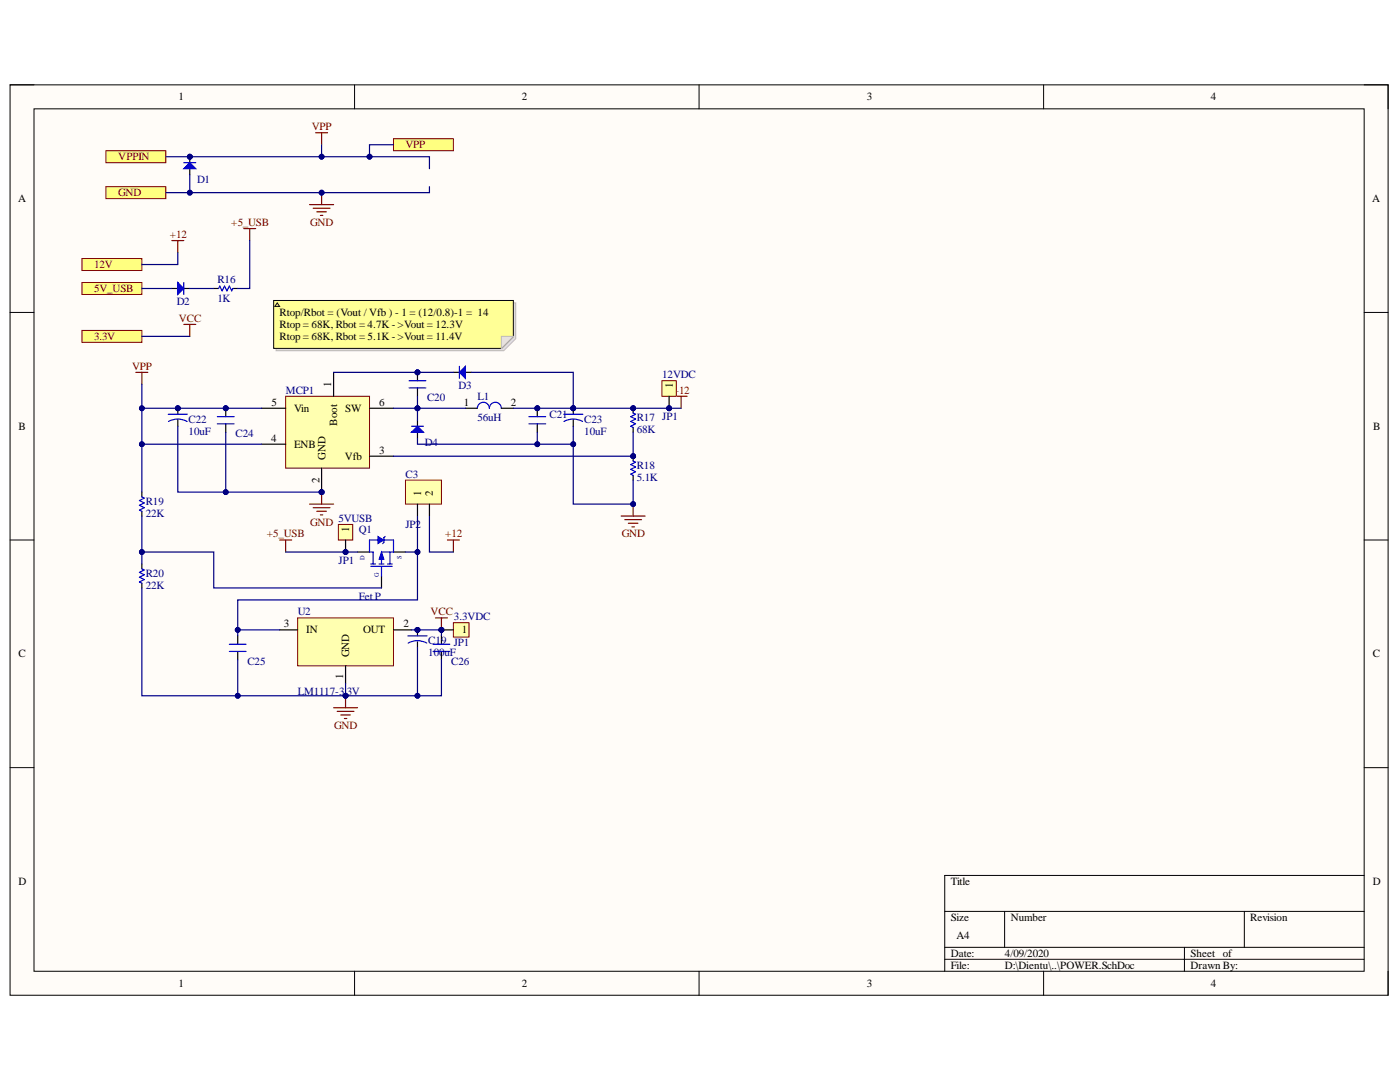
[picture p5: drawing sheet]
<svg xmlns="http://www.w3.org/2000/svg" width="279mm" height="216mm" viewBox="0 0 279 216" stroke-linecap="round" stroke-linejoin="round" font-family="sans-serif">
<defs><g id="words">
<g font-size="2.2">
<text x="35.6" y="20">1</text>
<text x="104.2" y="20">2</text>
<text x="173" y="20">3</text>
<text x="241.7" y="20">4</text>
<text x="3.6" y="40.3">A</text>
<text x="273.9" y="40.3">A</text>
<text x="55.8" y="63.1">Rtop/Rbot = (Vout / Vfb ) - 1 = (12/0.8)-1 = 14</text>
<text x="55.8" y="65.4">Rtop = 68K, Rbot = 4.7K - &gt;Vout = 12.3V</text>
<text x="55.8" y="67.8">Rtop = 68K, Rbot = 5.1K - &gt;Vout = 11.4V</text>
<text x="66.1" y="77.2" transform="rotate(-90 66.1 77.2)">1</text>
<text x="134.3" y="77.4" transform="rotate(-90 134.3 77.4)">1</text>
<text x="54.2" y="81">5</text>
<text x="58.7" y="82.1">Vin</text>
<text x="68.9" y="82.1">SW</text>
<text x="75.7" y="81">6</text>
<text x="92.6" y="81">1</text>
<text x="102" y="81">2</text>
<text x="3.7" y="85.8">B</text>
<text x="54.1" y="88.1">4</text>
<text x="58.7" y="89.3">ENB</text>
<text x="67.3" y="84.9" transform="rotate(-90 67.3 84.9)">Boot</text>
<text x="274" y="85.8">B</text>
<text x="64.9" y="91.7" transform="rotate(-90 64.9 91.7)">GND</text>
<text x="68.8" y="91.7">Vfb</text>
<text x="75.7" y="90.5">3</text>
<text x="63.8" y="96.3" transform="rotate(-90 63.8 96.3)">2</text>
<text x="84" y="98.9" transform="rotate(-90 84 98.9)">1</text>
<text x="86.4" y="98.9" transform="rotate(-90 86.4 98.9)">2</text>
<text x="69.7" y="106.1" transform="rotate(-90 69.7 106.1)">1</text>
<text x="56.7" y="125.2">3</text>
<text x="80.5" y="125.2">2</text>
<text x="3.7" y="131.2">C</text>
<text x="61.1" y="126.3">IN</text>
<text x="69.7" y="131.2" transform="rotate(-90 69.7 131.2)">GND</text>
<text x="72.5" y="126.3">OUT</text>
<text x="92.2" y="126.3">1</text>
<text x="274" y="131.2">C</text>
<text x="68.5" y="135.6" transform="rotate(-90 68.5 135.6)">1</text>
<text x="3.7" y="176.5">D</text>
<text x="189.7" y="176.5">Title</text>
<text x="274" y="176.5">D</text>
<text x="189.7" y="183.7">Size</text>
<text x="201.7" y="183.7">Number</text>
<text x="249.5" y="183.7">Revision</text>
<text x="189.7" y="190.9">Date:</text>
<text x="190.9" y="187.4">A4</text>
<text x="200.6" y="190.9">4/09/2020</text>
<text x="237.6" y="190.9">Sheet of</text>
<text x="35.6" y="196.9">1</text>
<text x="104.2" y="196.9">2</text>
<text x="173" y="196.9">3</text>
<text x="189.7" y="193.3">File:</text>
<text x="200.6" y="193.3">D:\Dientu\..\POWER.SchDoc</text>
<text x="237.6" y="193.3">Drawn By:</text>
<text x="241.7" y="196.9">4</text>
</g>
<g font-size="2.2" fill="#800000">
<text x="62.2" y="26">VPP</text>
<text x="80.9" y="29.6">VPP</text>
<text x="23.6" y="32">VPPIN</text>
<text x="23.6" y="39.1">GND</text>
<text x="33.9" y="47.5">+12</text>
<text x="46.2" y="45.1">+5_USB</text>
<text x="61.9" y="45.1">GND</text>
<text x="18.8" y="53.5">12V</text>
<text x="18.8" y="58.2">5V_USB</text>
<text x="35.7" y="64.2">VCC</text>
<text x="18.8" y="67.8">3.3V</text>
<text x="26.4" y="73.8">VPP</text>
<text x="134.3" y="78.6">+</text>
<text x="135.5" y="78.6">12</text>
<text x="53.3" y="107.2">+5_USB</text>
<text x="61.9" y="104.9">GND</text>
<text x="88.9" y="107.2">+12</text>
<text x="124.1" y="107.2">GND</text>
<text x="85.9" y="122.8">VCC</text>
<text x="66.7" y="145.5">GND</text>
</g>
<g font-size="2.2" fill="#000080">
<text x="39.3" y="36.5">D1</text>
<text x="43.4" y="56.4">R16</text>
<text x="35.3" y="60.9">D2</text>
<text x="43.4" y="60.2">1K</text>
<text x="91.5" y="77.6">D3</text>
<text x="132.2" y="75.5">12VDC</text>
<text x="57.1" y="78.6">MCP1</text>
<text x="85.2" y="80">C20</text>
<text x="95.3" y="79.8">L1</text>
<text x="109.7" y="83.3">C21</text>
<text x="37.6" y="84.3">C22</text>
<text x="37.6" y="86.7">10uF</text>
<text x="47" y="87.2">C24</text>
<text x="84.8" y="89.1">D4</text>
<text x="95.3" y="84.1">56uH</text>
<text x="116.6" y="84.3">C23</text>
<text x="116.6" y="86.7">10uF</text>
<text x="127.1" y="84.1">R17 JP1</text>
<text x="127.1" y="86.5">68K</text>
<text x="80.9" y="95.3">C3</text>
<text x="127.1" y="93.6">R18</text>
<text x="29.1" y="100.8">R19</text>
<text x="127.1" y="96">5.1K</text>
<text x="29.1" y="103.2">22K</text>
<text x="67.6" y="104.1">5VUSB</text>
<text x="71.6" y="106.3">Q1</text>
<text x="80.9" y="105.3">JP2</text>
<text x="67.6" y="112.5">JP1</text>
<text x="29.1" y="115.1">R20</text>
<text x="29.1" y="117.6">22K</text>
<text x="71.6" y="119.7">Fet P</text>
<text x="59.4" y="122.8">U2</text>
<text x="90.6" y="123.7">3.3VDC</text>
<text x="85.5" y="128.5">C19 JP1</text>
<text x="85.5" y="130.9">100uF</text>
<text x="49.4" y="132.6">C25</text>
<text x="90" y="132.6">C26</text>
<text x="59.4" y="138.8">LM1117-3.</text>
<text x="69.2" y="138.8">3V</text>
</g>
<g font-size="1.3" fill="#000080">
<text x="72.7" y="111.8" transform="rotate(-90 72.7 111.8)">D</text>
<text x="80.2" y="111.6" transform="rotate(-90 80.2 111.6)">S</text>
<text x="75.6" y="115.2" transform="rotate(-90 75.6 115.2)">G</text>
</g>
</g></defs>
<path d="M2 16.9h275v181.7h-275z" fill-rule="evenodd" fill="#fffcf8"/>
<path d="M2 16.9h275v181.7h-275z" fill="none" stroke="#000" stroke-width=".2"/>
<path d="M6.8 21.7h265.4v172.1h-265.4z" fill-rule="evenodd" fill="#fffcf8"/>
<g fill="none" stroke="#000" stroke-width=".2">
<path d="M2 16.9h4.8M70.8 16.9v4.8M139.5 16.9v4.8M208.3 16.9v4.8M272.2 16.9h4.8v4.8M6.8 21.7h265.4v172.1h-265.4zM2 62.3h4.8M272.2 62.3h4.8M2 107.8h4.8M272.2 107.8h4.8M2 153.2h4.8M272.2 153.2h4.8"/>
<path d="M272.2 174.7h-83.7v19.1M70.8 193.8v4.8M139.5 193.8v4.8M188.5 181.9h83.7M188.5 189h83.7M188.5 191.4h83.7M200.5 181.9v7.1M208.3 193.8v4.8M236.4 189v4.8M248.3 181.9v7.1M277 193.8v4.8"/>
</g>
<path d="M16.4 56.4h11.9v2.4h-11.9z" fill-rule="evenodd" fill="#ffff80"/>
<path d="M16.4 56.4h11.9v2.4h-11.9z" fill="none" stroke="#800000" stroke-width=".2"/>
<path d="M16.4 65.9h11.9v2.4h-11.9z" fill-rule="evenodd" fill="#ffff80"/>
<path d="M16.4 65.9h11.9v2.4h-11.9z" fill="none" stroke="#800000" stroke-width=".2"/>
<path d="M21.1 37.2h12v2.4h-12z" fill-rule="evenodd" fill="#ffff80"/>
<path d="M21.1 37.2h12v2.4h-12z" fill="none" stroke="#800000" stroke-width=".2"/>
<path d="M21.1 30.1h12v2.4h-12z" fill-rule="evenodd" fill="#ffff80"/>
<path d="M21.1 30.1h12v2.4h-12z" fill="none" stroke="#800000" stroke-width=".2"/>
<circle cx="37.9" cy="31.3" r=".48" fill="#000080"/>
<circle cx="37.9" cy="31.3" r=".48" fill="none" stroke="#000080" stroke-width=".2"/>
<path d="M37.9 31.3v1.2M37.9 33.7v1.2" fill="none" stroke="#000" stroke-width=".24"/>
<circle cx="37.9" cy="31.3" r=".48" fill="#000080"/>
<circle cx="37.9" cy="31.3" r=".48" fill="none" stroke="#000080" stroke-width=".2"/>
<path d="M36.7 33.7l1.2-1.2 1.2 1.2z" fill="#00f"/>
<path d="M36.7 33.7l1.2-1.2 1.2 1.2zM36.7 32.5h2.4" fill="none" stroke="#00f" stroke-width=".24"/>
<path d="M64.2 38.4v2.4M61.8 40.8h4.8M62.5 41.5h3.4M63.2 42.3h1.9M63.9 43h.5" fill="none" stroke="#800000" stroke-width=".24"/>
<circle cx="64.2" cy="38.4" r=".48" fill="#000080"/>
<circle cx="64.2" cy="38.4" r=".48" fill="none" stroke="#000080" stroke-width=".2"/>
<path d="M16.4 51.6h11.9v2.4h-11.9z" fill-rule="evenodd" fill="#ffff80"/>
<path d="M16.4 51.6h11.9v2.4h-11.9z" fill="none" stroke="#800000" stroke-width=".2"/>
<path d="M63 26.5h2.4M64.2 26.5v2.4" fill="none" stroke="#800000" stroke-width=".24"/>
<path d="M100.1 81.5a1.19 1.19 0 0 0-1.2-1.2 1.19 1.19 0 0 0-1.2 1.2 1.2 1.2 0 0 0-1.2-1.2 1.2 1.2 0 0 0-1.2 1.2" fill="none" stroke="#00f" stroke-width=".24"/>
<path d="M83.3 83.9v1.1M83.3 86.2v1.2M92.9 81.5h2.4M100.1 81.5h2.3" fill="none" stroke="#000" stroke-width=".24"/>
<path d="M82.1 86.2l1.2-1.2 1.2 1.2z" fill="#00f"/>
<path d="M82.1 86.2l1.2-1.2 1.2 1.2zM82.1 85h2.4" fill="none" stroke="#00f" stroke-width=".24"/>
<circle cx="45" cy="81.5" r=".48" fill="#000080"/>
<circle cx="45" cy="81.5" r=".48" fill="none" stroke="#000080" stroke-width=".2"/>
<path d="M45.1 81.5v1.6M45.1 84.6v1.6" fill="none" stroke="#000" stroke-width=".24"/>
<circle cx="45" cy="81.5" r=".48" fill="#000080"/>
<circle cx="45" cy="81.5" r=".48" fill="none" stroke="#000080" stroke-width=".2"/>
<path d="M43.4 84.6h3.3M43.4 83.1h3.3" fill="none" stroke="#00f" stroke-width=".24"/>
<circle cx="35.5" cy="81.5" r=".48" fill="#000080"/>
<circle cx="35.5" cy="81.5" r=".48" fill="none" stroke="#000080" stroke-width=".2"/>
<path d="M35.5 81.5v1.2" fill="none" stroke="#000" stroke-width=".24"/>
<circle cx="35.5" cy="81.5" r=".48" fill="#000080"/>
<circle cx="35.5" cy="81.5" r=".48" fill="none" stroke="#000080" stroke-width=".2"/>
<path d="M35.5 83.9v1.1" fill="none" stroke="#000" stroke-width=".24"/>
<path d="M33.6 82.7h3.8M33.6 84.1a3.8 3.8 0 0 1 3.7 0" fill="none" stroke="#00f" stroke-width=".24"/>
<circle cx="126.4" cy="81.5" r=".48" fill="#000080"/>
<circle cx="126.4" cy="81.5" r=".48" fill="none" stroke="#000080" stroke-width=".2"/>
<path d="M126.4 81.5v.9M126.4 85.3v.9" fill="none" stroke="#000" stroke-width=".24"/>
<circle cx="126.4" cy="81.5" r=".48" fill="#000080"/>
<circle cx="126.4" cy="81.5" r=".48" fill="none" stroke="#000080" stroke-width=".2"/>
<path d="M126.4 82.4l.4 .3-.9 .4 .9 .5-.9 .5 .9 .5-.9 .4 .5 .3" fill="none" stroke="#00f" stroke-width=".24"/>
<path d="M27.1 74.3h2.4M28.3 74.3v2.4M64.2 98.2v2.4M61.8 100.6h4.8M62.5 101.3h3.4M63.2 102h1.9M63.9 102.7h.5" fill="none" stroke="#800000" stroke-width=".24"/>
<circle cx="64.2" cy="98.2" r=".48" fill="#000080"/>
<circle cx="64.2" cy="98.2" r=".48" fill="none" stroke="#000080" stroke-width=".2"/>
<circle cx="83.3" cy="74.3" r=".48" fill="#000080"/>
<circle cx="83.3" cy="74.3" r=".48" fill="none" stroke="#000080" stroke-width=".2"/>
<path d="M83.3 74.3v1.7M83.3 77.4v1.7" fill="none" stroke="#000" stroke-width=".24"/>
<circle cx="83.3" cy="74.3" r=".48" fill="#000080"/>
<circle cx="83.3" cy="74.3" r=".48" fill="none" stroke="#000080" stroke-width=".2"/>
<path d="M81.6 77.4h3.4M81.6 76h3.4" fill="none" stroke="#00f" stroke-width=".24"/>
<path d="M90.5 74.3h1.2M92.9 74.3h1.2" fill="none" stroke="#000" stroke-width=".24"/>
<path d="M91.7 74.3l1.2-1.2v2.4z" fill="#00f"/>
<path d="M91.7 74.3l1.2-1.2v2.4zM91.7 73.1v2.4" fill="none" stroke="#00f" stroke-width=".24"/>
<circle cx="107.2" cy="81.5" r=".48" fill="#000080"/>
<circle cx="107.2" cy="81.5" r=".48" fill="none" stroke="#000080" stroke-width=".2"/>
<path d="M107.2 81.5v1.6M107.2 84.6v1.6" fill="none" stroke="#000" stroke-width=".24"/>
<circle cx="107.2" cy="81.5" r=".48" fill="#000080"/>
<circle cx="107.2" cy="81.5" r=".48" fill="none" stroke="#000080" stroke-width=".2"/>
<path d="M105.6 84.6h3.3M105.6 83.1h3.3" fill="none" stroke="#00f" stroke-width=".24"/>
<circle cx="114.4" cy="81.5" r=".48" fill="#000080"/>
<circle cx="114.4" cy="81.5" r=".48" fill="none" stroke="#000080" stroke-width=".2"/>
<path d="M114.4 81.5v1.2" fill="none" stroke="#000" stroke-width=".24"/>
<circle cx="114.4" cy="81.5" r=".48" fill="#000080"/>
<circle cx="114.4" cy="81.5" r=".48" fill="none" stroke="#000080" stroke-width=".2"/>
<path d="M114.4 83.9v1.1" fill="none" stroke="#000" stroke-width=".24"/>
<path d="M112.5 82.7h3.8M112.6 84.1a3.8 3.8 0 0 1 3.7 0" fill="none" stroke="#00f" stroke-width=".24"/>
<circle cx="126.4" cy="91" r=".48" fill="#000080"/>
<circle cx="126.4" cy="91" r=".48" fill="none" stroke="#000080" stroke-width=".2"/>
<path d="M126.4 91v1M126.4 94.9v.9" fill="none" stroke="#000" stroke-width=".24"/>
<circle cx="126.4" cy="91" r=".48" fill="#000080"/>
<circle cx="126.4" cy="91" r=".48" fill="none" stroke="#000080" stroke-width=".2"/>
<path d="M126.4 92l.4 .2-.9 .5 .9 .5-.9 .5 .9 .4-.9 .5 .5 .3" fill="none" stroke="#00f" stroke-width=".24"/>
<path d="M124 103h4.8M124.7 103.7h3.3M125.4 104.4h1.9M126.1 105.1h.5M126.4 100.6v2.4" fill="none" stroke="#800000" stroke-width=".24"/>
<circle cx="126.4" cy="100.6" r=".48" fill="#000080"/>
<circle cx="126.4" cy="100.6" r=".48" fill="none" stroke="#000080" stroke-width=".2"/>
<path d="M34.3 48h2.4M35.5 48v2.4M134.7 79.1h2.4M135.9 79.1v2.4" fill="none" stroke="#800000" stroke-width=".24"/>
<path d="M59.4 123.3h19.1v9.6h-19.1z" fill-rule="evenodd" fill="#ffffb0"/>
<path d="M59.4 123.3h19.1v9.6h-19.1z" fill="none" stroke="#800000" stroke-width=".2"/>
<path d="M47.4 126.9v1.7M47.4 130v1.7M55.8 125.7h3.6M69 132.9v3.5M78.5 125.7h3.6M88.1 126.9v1.7M88.1 130v1.7" fill="none" stroke="#000" stroke-width=".24"/>
<path d="M45.8 130h3.3M45.8 128.6h3.3M86.4 130h3.4M86.4 128.6h3.4" fill="none" stroke="#00f" stroke-width=".24"/>
<path d="M89.3 107.8h2.4M90.5 107.8v2.3M69 138.8v2.4M66.6 141.2h4.8M67.3 141.9h3.3M68 142.7h1.9M68.7 143.4h.5" fill="none" stroke="#800000" stroke-width=".24"/>
<circle cx="69" cy="138.8" r=".48" fill="#000080"/>
<circle cx="69" cy="138.8" r=".48" fill="none" stroke="#000080" stroke-width=".2"/>
<path d="M86.9 123.3h2.4M88.1 123.3v2.4" fill="none" stroke="#800000" stroke-width=".24"/>
<circle cx="88.1" cy="125.7" r=".48" fill="#000080"/>
<circle cx="88.1" cy="125.7" r=".48" fill="none" stroke="#000080" stroke-width=".2"/>
<path d="M36.7 64.7h2.4M37.9 64.7v2.4" fill="none" stroke="#800000" stroke-width=".24"/>
<path d="M28.3 98.2v1M28.3 102v1M28.3 112.5v1M28.3 116.4v.9M71.4 110.1h2.3M76.1 114.9v2.4M78.5 110.1h2.4" fill="none" stroke="#000" stroke-width=".24"/>
<path d="M28.3 99.2l.5 .2-1 .5 1 .5-1 .4 1 .5-1 .5 .5 .2M28.3 113.5l.5 .2-1 .5 1 .5-1 .5 1 .4-1 .5 .5 .3M74 113h4.3M74 112.5h.9M74.5 110.1v2.4M75.4 107.8h-1.7v2.3M75.7 112.5h.9M76.1 113v1.9M76.6 107.8h1.9M77.3 112.5h1M77.8 110.1v2.4M78.5 110.1h-2.4v2.4" fill="none" stroke="#00f" stroke-width=".24"/>
<path d="M76.1 110.1l.5 1.5h-.9z" fill="#00f"/>
<path d="M76.1 110.1l.5 1.5h-.9z" fill="none" stroke="#00f" stroke-width=".2"/>
<path d="M73.7 110.1h.8M78.5 107.8v2.3" fill="none" stroke="#00f" stroke-width=".24"/>
<path d="M75.4 107l1.2 .8-1.2 .7z" fill="#00f"/>
<path d="M75.4 107l1.2 .8-1.2 .7z" fill="none" stroke="#00f" stroke-width=".2"/>
<path d="M76.9 107l-.3 .3v.9l-.2 .3" fill="none" stroke="#00f" stroke-width=".24"/>
<path d="M48.6 45.6h2.4M49.8 45.6v2.4M55.8 107.8h2.4M57 107.8v2.3" fill="none" stroke="#800000" stroke-width=".24"/>
<path d="M34.3 57.6h1.2M36.7 57.6h1.2" fill="none" stroke="#000" stroke-width=".24"/>
<path d="M35.5 56.4l1.2 1.2-1.2 1.2z" fill="#00f"/>
<path d="M35.5 56.4l1.2 1.2-1.2 1.2zM36.7 56.4v2.4M43.6 57.6l.3-.5 .4 .9 .5-.9 .5 .9 .5-.9 .4 .9 .3-.4" fill="none" stroke="#00f" stroke-width=".24"/>
<path d="M42.7 57.6h.9M46.5 57.6h.9" fill="none" stroke="#000" stroke-width=".24"/>
<circle cx="83.3" cy="125.7" r=".48" fill="#000080"/>
<circle cx="83.3" cy="125.7" r=".48" fill="none" stroke="#000080" stroke-width=".2"/>
<path d="M83.3 125.7v1.2" fill="none" stroke="#000" stroke-width=".24"/>
<circle cx="83.3" cy="125.7" r=".48" fill="#000080"/>
<circle cx="83.3" cy="125.7" r=".48" fill="none" stroke="#000080" stroke-width=".2"/>
<path d="M83.3 128.1v1.2" fill="none" stroke="#000" stroke-width=".24"/>
<path d="M81.4 126.9h3.8M81.5 128.3a3.8 3.8 0 0 1 3.7 0" fill="none" stroke="#00f" stroke-width=".24"/>
<path d="M78.5 27.7h12v2.4h-12z" fill-rule="evenodd" fill="#ffff80"/>
<path d="M78.5 27.7h12v2.4h-12z" fill="none" stroke="#800000" stroke-width=".2"/>
<circle cx="64.2" cy="98.2" r=".48" fill="#000080"/>
<circle cx="64.2" cy="98.2" r=".48" fill="none" stroke="#000080" stroke-width=".2"/>
<path d="M57 79.1h16.7v14.3h-16.7z" fill-rule="evenodd" fill="#ffffb0"/>
<path d="M57 79.1h16.7v14.3h-16.7z" fill="none" stroke="#800000" stroke-width=".2"/>
<path d="M66.6 74.3v4.8M64.2 93.4v4.8" fill="none" stroke="#000" stroke-width=".24"/>
<circle cx="64.2" cy="98.2" r=".48" fill="#000080"/>
<circle cx="64.2" cy="98.2" r=".48" fill="none" stroke="#000080" stroke-width=".2"/>
<path d="M52.2 81.5h4.8M52.2 88.6h4.8M73.7 91h4.8M73.7 81.5h4.8" fill="none" stroke="#000" stroke-width=".24"/>
<circle cx="133.5" cy="81.5" r=".48" fill="#000080"/>
<circle cx="133.5" cy="81.5" r=".48" fill="none" stroke="#000080" stroke-width=".2"/>
<path d="M132.1 76h2.9v3.1h-2.9z" fill-rule="evenodd" fill="#ffffb0"/>
<path d="M132.1 76h2.9v3.1h-2.9z" fill="none" stroke="#800000" stroke-width=".2"/>
<path d="M133.5 79.1v2.4" fill="none" stroke="#000" stroke-width=".24"/>
<circle cx="133.5" cy="81.5" r=".48" fill="#000080"/>
<circle cx="133.5" cy="81.5" r=".48" fill="none" stroke="#000080" stroke-width=".2"/>
<circle cx="88.1" cy="125.7" r=".48" fill="#000080"/>
<circle cx="88.1" cy="125.7" r=".48" fill="none" stroke="#000080" stroke-width=".2"/>
<path d="M90.5 124.3h3.1v2.8h-3.1z" fill-rule="evenodd" fill="#ffffb0"/>
<path d="M90.5 124.3h3.1v2.8h-3.1z" fill="none" stroke="#800000" stroke-width=".2"/>
<path d="M88.1 125.7h2.4" fill="none" stroke="#000" stroke-width=".24"/>
<circle cx="88.1" cy="125.7" r=".48" fill="#000080"/>
<circle cx="88.1" cy="125.7" r=".48" fill="none" stroke="#000080" stroke-width=".2"/>
<circle cx="69" cy="110.2" r=".48" fill="#000080"/>
<circle cx="69" cy="110.2" r=".48" fill="none" stroke="#000080" stroke-width=".2"/>
<path d="M67.5 104.6h2.9v3.2h-2.9z" fill-rule="evenodd" fill="#ffffb0"/>
<path d="M67.5 104.6h2.9v3.2h-2.9z" fill="none" stroke="#800000" stroke-width=".2"/>
<path d="M69 107.8v2.3" fill="none" stroke="#000" stroke-width=".24"/>
<circle cx="69" cy="110.2" r=".48" fill="#000080"/>
<circle cx="69" cy="110.2" r=".48" fill="none" stroke="#000080" stroke-width=".2"/>
<path d="M83.3 79.1v4.8" fill="none" stroke="#000080" stroke-width=".24"/>
<circle cx="83.3" cy="81.5" r=".48" fill="#000080"/>
<circle cx="83.3" cy="81.5" r=".48" fill="none" stroke="#000080" stroke-width=".2"/>
<path d="M28.3 117.3v21.5h19.1" fill="none" stroke="#000080" stroke-width=".24"/>
<circle cx="47.4" cy="138.8" r=".48" fill="#000080"/>
<circle cx="47.4" cy="138.8" r=".48" fill="none" stroke="#000080" stroke-width=".2"/>
<path d="M28.3 110.1h14.4v7.2h33.4" fill="none" stroke="#000080" stroke-width=".24"/>
<circle cx="28.3" cy="110.2" r=".48" fill="#000080"/>
<circle cx="28.3" cy="110.2" r=".48" fill="none" stroke="#000080" stroke-width=".2"/>
<path d="M28.3 81.5v7.1h23.9" fill="none" stroke="#000080" stroke-width=".24"/>
<circle cx="28.3" cy="88.6" r=".48" fill="#000080"/>
<circle cx="28.3" cy="88.6" r=".48" fill="none" stroke="#000080" stroke-width=".2"/>
<circle cx="28.3" cy="81.5" r=".48" fill="#000080"/>
<circle cx="28.3" cy="81.5" r=".48" fill="none" stroke="#000080" stroke-width=".2"/>
<path d="M28.3 76.7v4.8h23.9" fill="none" stroke="#000080" stroke-width=".24"/>
<circle cx="45" cy="81.5" r=".48" fill="#000080"/>
<circle cx="45" cy="81.5" r=".48" fill="none" stroke="#000080" stroke-width=".2"/>
<circle cx="35.5" cy="81.5" r=".48" fill="#000080"/>
<circle cx="35.5" cy="81.5" r=".48" fill="none" stroke="#000080" stroke-width=".2"/>
<circle cx="28.3" cy="81.5" r=".48" fill="#000080"/>
<circle cx="28.3" cy="81.5" r=".48" fill="none" stroke="#000080" stroke-width=".2"/>
<path d="M85.7 37.2v1.2h-52.6M28.3 57.6h6M35.5 50.4v2.4h-7.2M28.3 67.1h9.6" fill="none" stroke="#000080" stroke-width=".24"/>
<circle cx="64.2" cy="38.4" r=".48" fill="#000080"/>
<circle cx="64.2" cy="38.4" r=".48" fill="none" stroke="#000080" stroke-width=".2"/>
<circle cx="37.9" cy="38.4" r=".48" fill="#000080"/>
<circle cx="37.9" cy="38.4" r=".48" fill="none" stroke="#000080" stroke-width=".2"/>
<path d="M33.1 31.3h52.6v2.4" fill="none" stroke="#000080" stroke-width=".24"/>
<circle cx="37.9" cy="31.3" r=".48" fill="#000080"/>
<circle cx="37.9" cy="31.3" r=".48" fill="none" stroke="#000080" stroke-width=".2"/>
<circle cx="64.2" cy="31.3" r=".48" fill="#000080"/>
<circle cx="64.2" cy="31.3" r=".48" fill="none" stroke="#000080" stroke-width=".2"/>
<circle cx="73.7" cy="31.3" r=".48" fill="#000080"/>
<circle cx="73.7" cy="31.3" r=".48" fill="none" stroke="#000080" stroke-width=".2"/>
<path d="M35.5 85v13.2h9.6" fill="none" stroke="#000080" stroke-width=".24"/>
<circle cx="45" cy="98.2" r=".48" fill="#000080"/>
<circle cx="45" cy="98.2" r=".48" fill="none" stroke="#000080" stroke-width=".2"/>
<path d="M37.9 57.6h4.8M45.1 86.2v12h19.1" fill="none" stroke="#000080" stroke-width=".24"/>
<circle cx="64.2" cy="98.2" r=".48" fill="#000080"/>
<circle cx="64.2" cy="98.2" r=".48" fill="none" stroke="#000080" stroke-width=".2"/>
<circle cx="45" cy="98.2" r=".48" fill="#000080"/>
<circle cx="45" cy="98.2" r=".48" fill="none" stroke="#000080" stroke-width=".2"/>
<path d="M47.4 131.7v7.1h21.6" fill="none" stroke="#000080" stroke-width=".24"/>
<circle cx="69" cy="138.8" r=".48" fill="#000080"/>
<circle cx="69" cy="138.8" r=".48" fill="none" stroke="#000080" stroke-width=".2"/>
<circle cx="47.4" cy="138.8" r=".48" fill="#000080"/>
<circle cx="47.4" cy="138.8" r=".48" fill="none" stroke="#000080" stroke-width=".2"/>
<path d="M55.8 125.7h-8.4v1.2" fill="none" stroke="#000080" stroke-width=".24"/>
<circle cx="47.4" cy="125.7" r=".48" fill="#000080"/>
<circle cx="47.4" cy="125.7" r=".48" fill="none" stroke="#000080" stroke-width=".2"/>
<path d="M49.8 48v9.6h-2.4M57 110.1h14.4" fill="none" stroke="#000080" stroke-width=".24"/>
<circle cx="69" cy="110.2" r=".48" fill="#000080"/>
<circle cx="69" cy="110.2" r=".48" fill="none" stroke="#000080" stroke-width=".2"/>
<path d="M66.6 74.3h23.9" fill="none" stroke="#000080" stroke-width=".24"/>
<circle cx="83.3" cy="74.3" r=".48" fill="#000080"/>
<circle cx="83.3" cy="74.3" r=".48" fill="none" stroke="#000080" stroke-width=".2"/>
<path d="M88.1 131.7v7.1h-19.1v-2.4" fill="none" stroke="#000080" stroke-width=".24"/>
<circle cx="69" cy="138.8" r=".48" fill="#000080"/>
<circle cx="69" cy="138.8" r=".48" fill="none" stroke="#000080" stroke-width=".2"/>
<circle cx="83.3" cy="138.8" r=".48" fill="#000080"/>
<circle cx="83.3" cy="138.8" r=".48" fill="none" stroke="#000080" stroke-width=".2"/>
<path d="M78.5 28.9h-4.8v2.4" fill="none" stroke="#000080" stroke-width=".24"/>
<circle cx="73.7" cy="31.3" r=".48" fill="#000080"/>
<circle cx="73.7" cy="31.3" r=".48" fill="none" stroke="#000080" stroke-width=".2"/>
<path d="M126.4 86.2v4.8h-47.9" fill="none" stroke="#000080" stroke-width=".24"/>
<circle cx="126.4" cy="91" r=".48" fill="#000080"/>
<circle cx="126.4" cy="91" r=".48" fill="none" stroke="#000080" stroke-width=".2"/>
<path d="M78.5 81.5h4.8" fill="none" stroke="#000080" stroke-width=".24"/>
<circle cx="83.3" cy="81.5" r=".48" fill="#000080"/>
<circle cx="83.3" cy="81.5" r=".48" fill="none" stroke="#000080" stroke-width=".2"/>
<path d="M82.1 125.7h6v1.2" fill="none" stroke="#000080" stroke-width=".24"/>
<circle cx="83.3" cy="125.7" r=".48" fill="#000080"/>
<circle cx="83.3" cy="125.7" r=".48" fill="none" stroke="#000080" stroke-width=".2"/>
<circle cx="88.1" cy="125.7" r=".48" fill="#000080"/>
<circle cx="88.1" cy="125.7" r=".48" fill="none" stroke="#000080" stroke-width=".2"/>
<path d="M114.4 85v3.6h-31.1v-1.2" fill="none" stroke="#000080" stroke-width=".24"/>
<circle cx="107.2" cy="88.6" r=".48" fill="#000080"/>
<circle cx="107.2" cy="88.6" r=".48" fill="none" stroke="#000080" stroke-width=".2"/>
<circle cx="114.4" cy="88.6" r=".48" fill="#000080"/>
<circle cx="114.4" cy="88.6" r=".48" fill="none" stroke="#000080" stroke-width=".2"/>
<path d="M83.3 81.5h9.6" fill="none" stroke="#000080" stroke-width=".24"/>
<circle cx="83.3" cy="81.5" r=".48" fill="#000080"/>
<circle cx="83.3" cy="81.5" r=".48" fill="none" stroke="#000080" stroke-width=".2"/>
<path d="M94.1 74.3h20.3v7.2h-12" fill="none" stroke="#000080" stroke-width=".24"/>
<circle cx="114.4" cy="81.5" r=".48" fill="#000080"/>
<circle cx="114.4" cy="81.5" r=".48" fill="none" stroke="#000080" stroke-width=".2"/>
<circle cx="107.2" cy="81.5" r=".48" fill="#000080"/>
<circle cx="107.2" cy="81.5" r=".48" fill="none" stroke="#000080" stroke-width=".2"/>
<path d="M114.4 88.6v12h12v-4.8" fill="none" stroke="#000080" stroke-width=".24"/>
<circle cx="126.4" cy="100.6" r=".48" fill="#000080"/>
<circle cx="126.4" cy="100.6" r=".48" fill="none" stroke="#000080" stroke-width=".2"/>
<circle cx="114.4" cy="88.6" r=".48" fill="#000080"/>
<circle cx="114.4" cy="88.6" r=".48" fill="none" stroke="#000080" stroke-width=".2"/>
<path d="M114.4 81.5h21.5" fill="none" stroke="#000080" stroke-width=".24"/>
<circle cx="114.4" cy="81.5" r=".48" fill="#000080"/>
<circle cx="114.4" cy="81.5" r=".48" fill="none" stroke="#000080" stroke-width=".2"/>
<circle cx="126.4" cy="81.5" r=".48" fill="#000080"/>
<circle cx="126.4" cy="81.5" r=".48" fill="none" stroke="#000080" stroke-width=".2"/>
<circle cx="133.5" cy="81.5" r=".48" fill="#000080"/>
<circle cx="133.5" cy="81.5" r=".48" fill="none" stroke="#000080" stroke-width=".2"/>
<path d="M28.3 103v9.5" fill="none" stroke="#000080" stroke-width=".24"/>
<circle cx="28.3" cy="110.2" r=".48" fill="#000080"/>
<circle cx="28.3" cy="110.2" r=".48" fill="none" stroke="#000080" stroke-width=".2"/>
<path d="M28.3 88.6v9.6" fill="none" stroke="#000080" stroke-width=".24"/>
<circle cx="28.3" cy="88.6" r=".48" fill="#000080"/>
<circle cx="28.3" cy="88.6" r=".48" fill="none" stroke="#000080" stroke-width=".2"/>
<path d="M37.9 34.9v3.5" fill="none" stroke="#000080" stroke-width=".24"/>
<circle cx="37.9" cy="38.4" r=".48" fill="#000080"/>
<circle cx="37.9" cy="38.4" r=".48" fill="none" stroke="#000080" stroke-width=".2"/>
<path d="M64.2 28.9v2.4" fill="none" stroke="#000080" stroke-width=".24"/>
<circle cx="64.2" cy="31.3" r=".48" fill="#000080"/>
<circle cx="64.2" cy="31.3" r=".48" fill="none" stroke="#000080" stroke-width=".2"/>
<path d="M107.2 86.2v2.4" fill="none" stroke="#000080" stroke-width=".24"/>
<circle cx="107.2" cy="88.6" r=".48" fill="#000080"/>
<circle cx="107.2" cy="88.6" r=".48" fill="none" stroke="#000080" stroke-width=".2"/>
<path d="M83.3 129.3v9.5" fill="none" stroke="#000080" stroke-width=".24"/>
<circle cx="83.3" cy="138.8" r=".48" fill="#000080"/>
<circle cx="83.3" cy="138.8" r=".48" fill="none" stroke="#000080" stroke-width=".2"/>
<path d="M80.9 95.8h7.2v4.8h-7.2z" fill-rule="evenodd" fill="#ffffb0"/>
<path d="M80.9 95.8h7.2v4.8h-7.2z" fill="none" stroke="#800000" stroke-width=".2"/>
<path d="M83.3 100.6v2.4M85.7 100.6v2.4" fill="none" stroke="#000" stroke-width=".24"/>
<path d="M83.3 103v7.1h-2.4" fill="none" stroke="#000080" stroke-width=".24"/>
<circle cx="83.3" cy="110.2" r=".48" fill="#000080"/>
<circle cx="83.3" cy="110.2" r=".48" fill="none" stroke="#000080" stroke-width=".2"/>
<path d="M83.3 110.1v9.6h-35.9v6M85.7 103v7.1h4.8" fill="none" stroke="#000080" stroke-width=".24"/>
<circle cx="83.3" cy="110.2" r=".48" fill="#000080"/>
<circle cx="83.3" cy="110.2" r=".48" fill="none" stroke="#000080" stroke-width=".2"/>
<circle cx="47.4" cy="125.7" r=".48" fill="#000080"/>
<circle cx="47.4" cy="125.7" r=".48" fill="none" stroke="#000080" stroke-width=".2"/>
<path d="M55.1 60.4h47.8v7.2l-2.4 2.4h-45.4z" fill-rule="evenodd" fill="#e0ddd7"/>
<path d="M55.1 60.4h47.8v7.2l-2.4 2.4h-45.4z" fill="none" stroke="#bfbdba" stroke-width=".2"/>
<path d="M54.6 60h47.8v7.1l-2.3 2.4h-45.5z" fill-rule="evenodd" fill="#ffff96"/>
<path d="M54.6 60h47.8v7.1l-2.3 2.4h-45.5z" fill="none" stroke="#000" stroke-width=".2"/>
<path d="M100.1 67.1h2.3l-2.3 2.4z" fill="#f2f0d8"/>
<path d="M100.1 67.1h2.3l-2.3 2.4z" fill="none" stroke="#bfbdba" stroke-width=".2"/>
<path d="M55.3 60.4l.5 .7h-.9z" fill="#ffcc78"/>
<path d="M55.3 60.4l.5 .7h-.9z" fill="none" stroke="#300" stroke-width=".2"/>
<use href="#words"/>
</svg>
